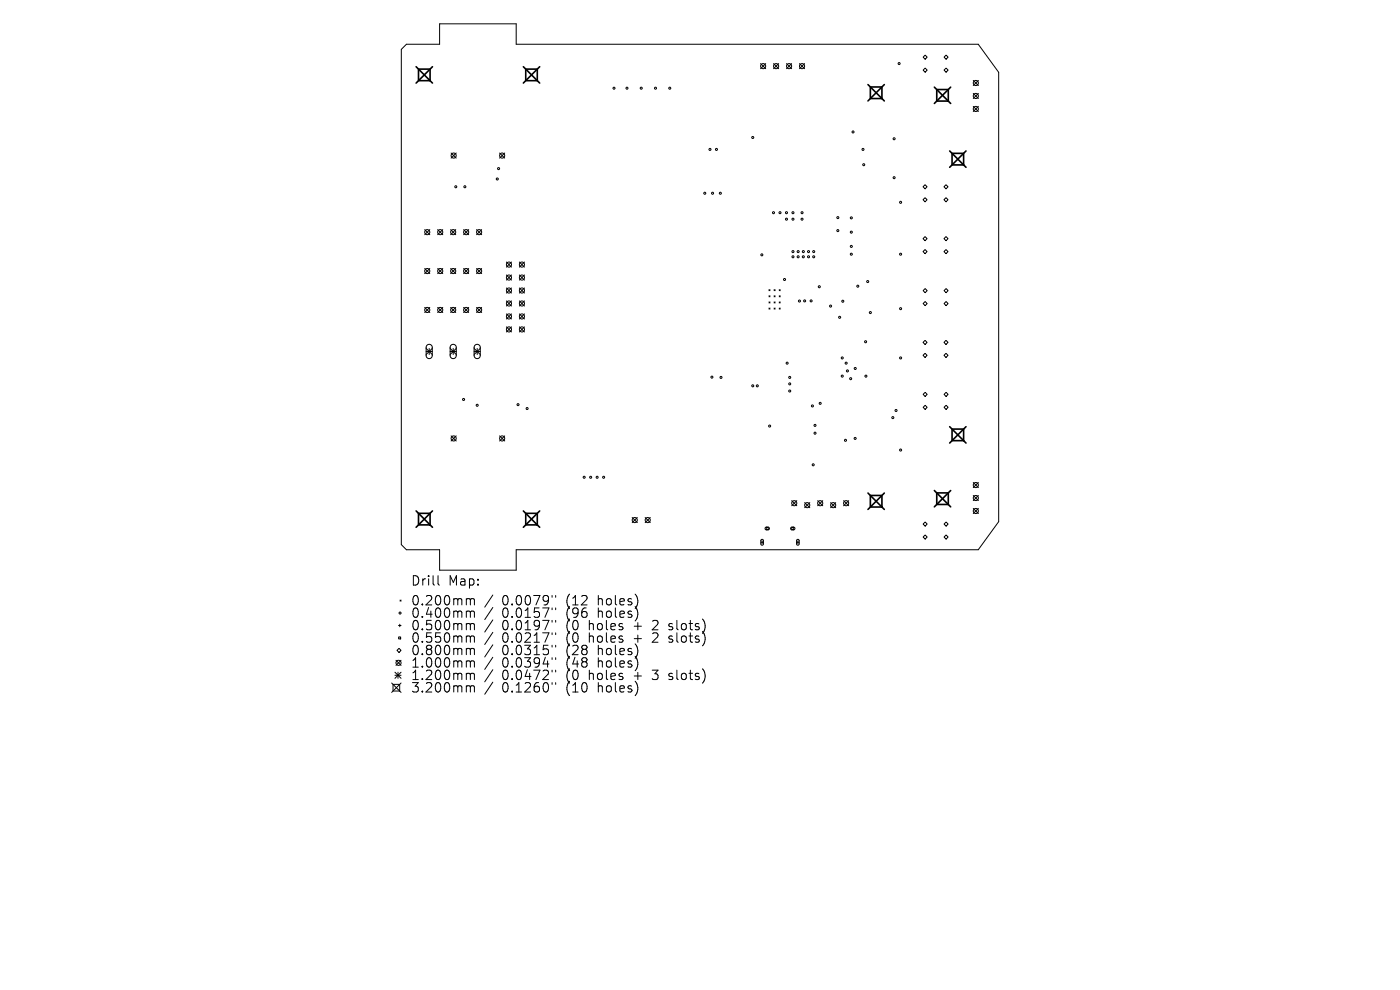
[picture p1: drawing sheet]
<svg xmlns="http://www.w3.org/2000/svg" width="297mm" height="210mm" viewBox="0 0 297 210" stroke-linecap="round" stroke-linejoin="round" font-family="sans-serif">
<defs><g id="words">
<g font-size="2.8">
<text x="87.1" y="124.5">Drill</text>
<text x="95.1" y="124.5">Map:</text>
<text x="87.1" y="128.7">0.200mm</text>
<text x="87.1" y="131.3">0.400mm</text>
<text x="106.5" y="128.7">0.0079&quot;</text>
<text x="106.5" y="131.3">0.0157&quot;</text>
<text x="120.3" y="128.7">(12</text>
<text x="120.3" y="131.3">(96</text>
<text x="127.1" y="128.7">holes)</text>
<text x="127.1" y="131.3">holes)</text>
<text x="87.1" y="134">0.500mm</text>
<text x="87.1" y="136.6">0.550mm</text>
<text x="106.5" y="134">0.0197&quot;</text>
<text x="106.5" y="136.6">0.0217&quot;</text>
<text x="120.3" y="134">(0</text>
<text x="120.3" y="136.6">(0</text>
<text x="125.2" y="134">holes</text>
<text x="125.2" y="136.6">holes</text>
<text x="134.9" y="134">+</text>
<text x="134.9" y="136.6">+</text>
<text x="139.1" y="134">2</text>
<text x="139.1" y="136.6">2</text>
<text x="142.8" y="134">slots)</text>
<text x="142.8" y="136.6">slots)</text>
<text x="87.1" y="139.3">0.800mm</text>
<text x="87.1" y="141.9">1.000mm</text>
<text x="106.5" y="139.3">0.0315&quot;</text>
<text x="106.5" y="141.9">0.0394&quot;</text>
<text x="120.3" y="139.3">(28</text>
<text x="120.3" y="141.9">(48</text>
<text x="127.1" y="139.3">holes)</text>
<text x="127.1" y="141.9">holes)</text>
<text x="87.1" y="144.5">1.200mm</text>
<text x="87.1" y="147.2">3.200mm</text>
<text x="106.5" y="144.5">0.0472&quot;</text>
<text x="106.5" y="147.2">0.1260&quot;</text>
<text x="120.3" y="144.5">(0</text>
<text x="120.3" y="147.2">(10</text>
<text x="125.2" y="144.5">holes</text>
<text x="127.1" y="147.2">holes)</text>
<text x="134.9" y="144.5">+</text>
<text x="139.1" y="144.5">3</text>
<text x="142.8" y="144.5">slots)</text>
</g>
</g></defs>
<g fill="none" stroke="#000" stroke-width=".21">
<path d="M85.1 10.5l1.1-1.1h7.1v-4.3h16.2v4.3h98l4.4 5.9v95.4l-4.4 5.9h-98v4.4h-16.2v-4.4h-7.1l-1.1-1.1zM161.4 13.5l1 1.1M162.4 13.5l-1 1.1M164.1 13.5l1.1 1.1M165.2 13.5l-1.1 1.1M166.9 13.5l1 1.1M167.9 13.5l-1 1.1M169.6 13.5l1.1 1.1M170.7 13.5l-1.1 1.1M195.8 12.1l.5-.4 .4 .4-.4 .5zM196.3 14.4l.4 .5-.4 .4-.5-.4zM200.3 12.1l.4-.4 .4 .4-.4 .5z"/>
<path d="M200.7 14.4l.4 .5-.4 .4-.4-.4zM206.5 17.1l1.1 1M206.5 19.8l1.1 1.1M207.6 19.8l-1.1 1.1M207.6 17.1l-1.1 1M95.7 32.5l1.1 1M96.8 32.5l-1.1 1M106 32.5l1.1 1M107.1 32.5l-1.1 1M195.8 39.6l.4-.4 .5 .4-.5 .5zM200.7 39.2l.4 .4-.4 .5-.4-.5zM206.5 22.6l1.1 1.1"/>
<path d="M207.6 22.6l-1.1 1.1M90.1 48.7l1.1 1.1M90.1 57l1.1 1M91.2 48.7l-1.1 1.1M91.2 57l-1.1 1M92.8 48.7l1.1 1.1M92.8 57l1.1 1M93.9 48.7l-1.1 1.1M93.9 57l-1.1 1M95.6 48.7l1.1 1.1M95.6 57l1.1 1M96.7 48.7l-1.1 1.1"/>
<path d="M96.7 57l-1.1 1M98.4 57l1 1M98.4 48.7l1 1.1M99.4 48.7l-1 1.1M99.4 57l-1 1M101.1 57l1.1 1M101.1 48.7l1.1 1.1M102.2 48.7l-1.1 1.1M102.2 57l-1.1 1M107.4 55.6l1.1 1.1M107.4 58.3l1.1 1.1M108.5 55.6l-1.1 1.1"/>
<path d="M108.5 58.3l-1.1 1.1M110.2 58.3l1.1 1.1M110.2 55.6l1.1 1.1M111.3 55.6l-1.1 1.1M111.3 58.3l-1.1 1.1M195.8 42.4l.4-.5 .5 .5-.5 .4zM195.8 50.6l.4-.4 .5 .4-.5 .5zM195.8 53.4l.4-.5 .5 .5-.5 .4zM200.3 42.4l.4-.5 .4 .5-.4 .4zM200.7 50.2l.4 .4-.4 .5-.4-.5zM200.7 52.9l.4 .5-.4 .4-.4-.4zM90.1 65.2l1.1 1.1"/>
<path d="M90.4 73.9l1.3 1.3M90.4 74.6h1.3M91.1 73.9v1.3M91.2 65.2l-1.1 1.1M91.7 73.9l-1.3 1.3M92.8 65.2l1.1 1.1M93.9 65.2l-1.1 1.1M95.5 74.6h1.3M95.5 73.9l1.3 1.3M95.6 65.2l1.1 1.1M96.1 73.9v1.3M96.7 65.2l-1.1 1.1"/>
<path d="M96.8 73.9l-1.3 1.3M98.4 65.2l1 1.1M99.4 65.2l-1 1.1M100.6 74.6h1.3M100.6 73.9l1.3 1.3M101.1 65.2l1.1 1.1M101.2 73.9v1.3M101.9 73.9l-1.3 1.3M102.2 65.2l-1.1 1.1M107.4 61.1l1.1 1.1M107.4 63.8l1.1 1.1M107.4 66.6l1.1 1.1"/>
<path d="M107.4 69.3l1.1 1.1M108.5 61.1l-1.1 1.1M108.5 63.8l-1.1 1.1M108.5 66.6l-1.1 1.1M108.5 69.3l-1.1 1.1M110.2 61.1l1.1 1.1M110.2 63.8l1.1 1.1M110.2 66.6l1.1 1.1M110.2 69.3l1.1 1.1M111.3 61.1l-1.1 1.1M111.3 63.8l-1.1 1.1M111.3 66.6l-1.1 1.1"/>
<path d="M111.3 69.3l-1.1 1.1M163.1 61.4l.3 .3M163.1 62.7l.3 .3M163.1 64l.3 .3M163.1 65.3l.3 .3M163.4 61.4l-.3 .3M163.4 62.7l-.3 .3M163.4 64l-.3 .3M163.4 65.3l-.3 .3M164.2 61.4l.2 .3M164.2 62.7l.2 .3M164.2 64l.2 .3"/>
<path d="M164.2 65.3l.2 .3M164.4 61.4l-.2 .3M164.4 62.7l-.2 .3M164.4 64l-.2 .3M164.4 65.3l-.2 .3M165.3 61.4l.2 .3M165.3 62.7l.2 .3M165.3 64l.2 .3M165.3 65.3l.2 .3M165.5 61.4l-.2 .3M165.5 62.7l-.2 .3M165.5 64l-.2 .3"/>
<path d="M165.5 65.3l-.2 .3M195.8 75.4l.4-.5 .5 .5-.5 .4zM196.2 72.2l.5 .4-.5 .5-.4-.5zM196.3 61.2l.4 .4-.4 .5-.5-.5zM196.3 64l.4 .4-.4 .4-.5-.4zM200.3 75.4l.4-.5 .4 .5-.4 .4zM200.7 72.2l.4 .4-.4 .5-.4-.5zM200.7 61.2l.4 .4-.4 .5-.4-.5zM200.7 64l.4 .4-.4 .4-.4-.4zM95.7 92.5l1.1 1M96.8 92.5l-1.1 1M106 92.5l1.1 1"/>
<path d="M107.1 92.5l-1.1 1M196.3 83.2l.4 .5-.4 .4-.5-.4zM196.3 86l.4 .4-.4 .4-.5-.4zM200.7 83.2l.4 .5-.4 .4-.4-.4zM200.7 86l.4 .4-.4 .4-.4-.4zM134.1 109.8l1.1 1.1M135.2 109.8l-1.1 1.1M136.9 109.8l1.1 1.1M138 109.8l-1.1 1.1M161.4 115h.6M161.7 114.8v.5M162.6 111.9h.4v.4h-.4z"/>
<path d="M168 106.2l1 1.1M168 111.9h.4v.4h-.4zM169 115h.5M169 106.2l-1 1.1M169.3 114.8v.5M170.7 106.6l1.1 1.1M171.8 106.6l-1.1 1.1M173.5 106.2l1 1.1M174.5 106.2l-1 1.1M176.2 106.6l1.1 1.1M177.3 106.6l-1.1 1.1M179 106.2l1 1.1"/>
<path d="M180 106.2l-1 1.1M196.3 110.7l.4 .5-.4 .4-.5-.4zM196.3 113.5l.4 .4-.4 .5-.5-.5zM200.7 110.7l.4 .5-.4 .4-.4-.4zM200.7 113.5l.4 .4-.4 .5-.4-.5zM206.5 105.1l1.1 1.1M206.5 102.4l1.1 1M206.5 107.9l1.1 1M207.6 102.4l-1.1 1M207.6 105.1l-1.1 1.1M207.6 107.9l-1.1 1M84.2 138l.5-.5 .4 .5-.4 .4z"/>
<path d="M84.5 132.7h.6M84.6 135.1h.4v.4h-.4zM84.8 132.4v.6M84.9 127.3l.2 .2M85.1 127.3l-.2 .2M92.9 122.1v1.7l.3 .3M99.2 127l.5 .1 .1 .2M99.2 129.6l.5 .1 .1 .2M99.2 132.3h.3l.3 .3M99.2 134.9l.5 .1 .1 .2M99.2 137.5l.5 .1 .1 .2M99.8 127.3l.3-.3 .4 .1 .1 1.2"/>
<path d="M99.8 127.3v1M99.8 129.9v1.1M99.8 132.6v1M99.8 135.2v1M99.8 137.8v1.1M99.8 129.9l.3-.3 .4 .1 .1 1.3M99.8 132.6l.3-.3 .4 .1 .1 1.2M99.8 135.2l.3-.3 .4 .1 .1 1.2M99.8 137.8l.3-.3 .4 .1 .1 1.3M104.5 126.2l-1.7 2.6M104.5 128.9l-1.7 2.5M104.5 131.5l-1.7 2.6"/>
<path d="M104.5 134.1l-1.7 2.6M104.5 136.8l-1.7 2.6M104.5 139.4l-1.7 2.6M117.1 126.3v.4M117.1 129v.3M117.1 131.6v.4M117.1 134.2v.4M117.1 136.9v.4M117.1 139.5v.4M117.9 126.3v.4M117.9 129v.3M117.9 131.6v.4"/>
<path d="M117.9 134.2v.4M117.9 136.9v.4M117.9 139.5v.4M141.9 133.5l.2 .1M141.9 136.1l.2 .1M142 132.4v.4M142 135v.5M83.1 144.9l2 2M83.4 145.2h1.4v1.4h-1.4zM83.8 142.6l1.3 1.3M83.8 143.2h1.3M84 140.1l1.1 1"/>
<path d="M84.4 142.6v1.3M85.1 140.1l-1.1 1M85.1 142.6l-1.3 1.3M85.1 144.9l-2 2M99.2 140.2l.5 .1 .1 .2M99.2 142.8l.5 .1 .1 .2M99.2 145.5l.5 .1 .1 .2M99.8 140.5v1M99.8 143.1v1.1M99.8 145.8v1M99.8 140.5l.3-.3 .4 .1 .1 1.2M99.8 143.1l.3-.3 .4 .1 .1 1.3"/>
<path d="M99.8 145.8l.3-.3 .4 .1 .1 1.2M104.5 142.1l-1.7 2.5M104.5 144.7l-1.7 2.6M117.1 142.2v.3M117.1 144.8v.4M117.9 142.2v.3M117.9 144.8v.4M141.9 144.1l.2 .1M142 142.9v.5"/>
<circle cx="130.3" cy="18.7" r=".22"/>
<circle cx="133" cy="18.7" r=".22"/>
<circle cx="136" cy="18.7" r=".22"/>
<circle cx="139.1" cy="18.7" r=".22"/>
<circle cx="142.1" cy="18.7" r=".22"/>
<circle cx="161.9" cy="14" r=".54"/>
<circle cx="164.6" cy="14" r=".54"/>
<circle cx="167.4" cy="14" r=".54"/>
<circle cx="170.1" cy="14" r=".54"/>
<circle cx="190.7" cy="13.5" r=".22"/>
<circle cx="207" cy="17.6" r=".54"/>
<circle cx="96.2" cy="33" r=".54"/>
<circle cx="96.7" cy="39.6" r=".22"/>
<circle cx="98.6" cy="39.6" r=".22"/>
<circle cx="105.5" cy="38" r=".22"/>
<circle cx="105.8" cy="35.8" r=".22"/>
<circle cx="106.5" cy="33" r=".54"/>
<circle cx="150.6" cy="31.7" r=".22"/>
<circle cx="152" cy="31.7" r=".22"/>
<circle cx="159.7" cy="29.2" r=".22"/>
<circle cx="181" cy="28" r=".22"/>
<circle cx="183.1" cy="31.7" r=".22"/>
<circle cx="183.2" cy="34.9" r=".22"/>
<circle cx="189.7" cy="29.4" r=".22"/>
<circle cx="189.7" cy="37.7" r=".22"/>
<circle cx="207" cy="20.4" r=".54"/>
<circle cx="207" cy="23.1" r=".54"/>
<circle cx="90.6" cy="49.2" r=".54"/>
<circle cx="90.6" cy="57.5" r=".54"/>
<circle cx="93.4" cy="49.2" r=".54"/>
<circle cx="93.4" cy="57.5" r=".54"/>
<circle cx="96.1" cy="49.2" r=".54"/>
<circle cx="96.1" cy="57.5" r=".54"/>
<circle cx="98.9" cy="57.5" r=".54"/>
<circle cx="98.9" cy="49.2" r=".54"/>
<circle cx="101.6" cy="49.2" r=".54"/>
<circle cx="101.6" cy="57.5" r=".54"/>
<circle cx="108" cy="58.9" r=".54"/>
<circle cx="108" cy="56.1" r=".54"/>
<circle cx="110.7" cy="58.9" r=".54"/>
<circle cx="110.7" cy="56.1" r=".54"/>
<circle cx="149.5" cy="41" r=".22"/>
<circle cx="151.2" cy="41" r=".22"/>
<circle cx="152.8" cy="41" r=".22"/>
<circle cx="161.6" cy="54.1" r=".22"/>
<circle cx="164.1" cy="45.1" r=".22"/>
<circle cx="165.5" cy="45.1" r=".22"/>
<circle cx="166.4" cy="59.3" r=".22"/>
<circle cx="166.8" cy="46.5" r=".22"/>
<circle cx="166.8" cy="45.1" r=".22"/>
<circle cx="168.2" cy="46.5" r=".22"/>
<circle cx="168.2" cy="45.1" r=".22"/>
<circle cx="168.2" cy="54.5" r=".22"/>
<circle cx="168.2" cy="53.4" r=".22"/>
<circle cx="169.3" cy="54.5" r=".22"/>
<circle cx="169.3" cy="53.4" r=".22"/>
<circle cx="170.1" cy="46.5" r=".22"/>
<circle cx="170.1" cy="45.1" r=".22"/>
<circle cx="170.4" cy="54.5" r=".22"/>
<circle cx="170.4" cy="53.4" r=".22"/>
<circle cx="171.5" cy="54.5" r=".22"/>
<circle cx="171.5" cy="53.4" r=".22"/>
<circle cx="172.6" cy="54.5" r=".22"/>
<circle cx="172.6" cy="53.4" r=".22"/>
<circle cx="177.7" cy="46.2" r=".22"/>
<circle cx="177.7" cy="48.9" r=".22"/>
<circle cx="180.6" cy="46.2" r=".22"/>
<circle cx="180.6" cy="53.9" r=".22"/>
<circle cx="180.6" cy="52.3" r=".22"/>
<circle cx="180.6" cy="49.2" r=".22"/>
<circle cx="184.1" cy="59.7" r=".22"/>
<circle cx="191.1" cy="53.9" r=".22"/>
<circle cx="191.1" cy="42.9" r=".22"/>
<circle cx="90.6" cy="65.8" r=".54"/>
<circle cx="93.4" cy="65.8" r=".54"/>
<circle cx="96.1" cy="65.8" r=".54"/>
<circle cx="98.9" cy="65.8" r=".54"/>
<circle cx="101.6" cy="65.8" r=".54"/>
<circle cx="108" cy="67.1" r=".54"/>
<circle cx="108" cy="61.6" r=".54"/>
<circle cx="108" cy="64.4" r=".54"/>
<circle cx="108" cy="69.9" r=".54"/>
<circle cx="110.7" cy="67.1" r=".54"/>
<circle cx="110.7" cy="61.6" r=".54"/>
<circle cx="110.7" cy="64.4" r=".54"/>
<circle cx="110.7" cy="69.9" r=".54"/>
<circle cx="167" cy="77" r=".22"/>
<circle cx="169.6" cy="63.9" r=".22"/>
<circle cx="170.7" cy="63.8" r=".22"/>
<circle cx="172.1" cy="63.8" r=".22"/>
<circle cx="173.8" cy="60.8" r=".22"/>
<circle cx="176.2" cy="64.9" r=".22"/>
<circle cx="178.1" cy="67.3" r=".22"/>
<circle cx="178.7" cy="79.8" r=".22"/>
<circle cx="178.7" cy="75.9" r=".22"/>
<circle cx="178.8" cy="63.9" r=".22"/>
<circle cx="179.5" cy="77" r=".22"/>
<circle cx="179.8" cy="78.7" r=".22"/>
<circle cx="181.4" cy="78.2" r=".22"/>
<circle cx="182" cy="60.7" r=".22"/>
<circle cx="183.6" cy="72.5" r=".22"/>
<circle cx="183.7" cy="79.8" r=".22"/>
<circle cx="184.6" cy="66.3" r=".22"/>
<circle cx="191.1" cy="75.9" r=".22"/>
<circle cx="191.1" cy="65.5" r=".22"/>
<circle cx="96.2" cy="93" r=".54"/>
<circle cx="98.3" cy="84.7" r=".22"/>
<circle cx="101.2" cy="86" r=".22"/>
<circle cx="106.5" cy="93" r=".54"/>
<circle cx="109.9" cy="85.8" r=".22"/>
<circle cx="111.8" cy="86.7" r=".22"/>
<circle cx="151" cy="80" r=".22"/>
<circle cx="153" cy="80.1" r=".22"/>
<circle cx="159.7" cy="81.8" r=".22"/>
<circle cx="160.7" cy="81.8" r=".22"/>
<circle cx="163.3" cy="90.4" r=".22"/>
<circle cx="167.5" cy="81.4" r=".22"/>
<circle cx="167.5" cy="80.1" r=".22"/>
<circle cx="167.5" cy="82.9" r=".22"/>
<circle cx="172.3" cy="86.1" r=".22"/>
<circle cx="172.5" cy="98.6" r=".22"/>
<circle cx="172.9" cy="90.2" r=".22"/>
<circle cx="172.9" cy="91.9" r=".22"/>
<circle cx="174" cy="85.6" r=".22"/>
<circle cx="179.4" cy="93.4" r=".22"/>
<circle cx="180.5" cy="80.3" r=".22"/>
<circle cx="181.4" cy="93" r=".22"/>
<circle cx="189.4" cy="88.6" r=".22"/>
<circle cx="190.1" cy="87.1" r=".22"/>
<circle cx="191.1" cy="95.5" r=".22"/>
<circle cx="123.9" cy="101.2" r=".22"/>
<circle cx="125.3" cy="101.2" r=".22"/>
<circle cx="126.7" cy="101.2" r=".22"/>
<circle cx="128.1" cy="101.2" r=".22"/>
<circle cx="134.7" cy="110.3" r=".54"/>
<circle cx="137.4" cy="110.3" r=".54"/>
<circle cx="168.5" cy="106.7" r=".54"/>
<circle cx="171.2" cy="107.2" r=".54"/>
<circle cx="174" cy="106.7" r=".54"/>
<circle cx="176.8" cy="107.2" r=".54"/>
<circle cx="179.5" cy="106.7" r=".54"/>
<circle cx="207" cy="102.9" r=".54"/>
<circle cx="207" cy="108.4" r=".54"/>
<circle cx="207" cy="105.6" r=".54"/>
<circle cx="84.9" cy="130" r=".22"/>
<circle cx="84.5" cy="140.6" r=".54"/>
</g>
<path d="M90.6 73.2l.7-.1 .4 .5v1.9l-.2 .4-.3 .2-.5-.1-.3-.5v-1.9zM95.7 73.2l.7-.1 .4 .5v1.9l-.2 .4-.3 .2-.5-.1-.3-.5v-1.9zM100.8 73.2l.7-.1 .4 .5v1.9l-.2 .4-.4 .2-.4-.1-.3-.5v-1.9zM161.5 114.5l.3-.1 .1 .2v.8l-.2 .3-.3-.3zM162.4 111.9l.6-.1 .2 .4-.2 .2h-.5l-.2-.2zM167.8 111.9l.6-.1 .2 .4-.2 .2h-.5l-.2-.2zM169.1 114.5l.2-.1 .2 .2v.8l-.2 .3-.3-.3z" fill="none" stroke="#000" stroke-width=".22"/>
<g fill="none" stroke="#000" stroke-width=".35">
<path d="M88.3 14.2l3.4 3.4M88.8 14.7h2.4v2.4h-2.4zM91.7 14.2l-3.4 3.4M111 14.2l3.5 3.4M111.5 14.7h2.5v2.4h-2.5zM114.5 14.2l-3.5 3.4M184.1 17.9l3.5 3.5M184.6 18.5h2.5v2.4h-2.5zM187.6 17.9l-3.5 3.5M198.2 18.5l3.5 3.5M198.7 19h2.5v2.4h-2.5zM201.7 18.5l-3.5 3.5"/>
<path d="M201.5 32l3.4 3.5M202 32.5h2.4v2.5h-2.4zM204.9 32l-3.4 3.5M201.5 90.5l3.4 3.5M202 91h2.4v2.5h-2.4zM204.9 90.5l-3.4 3.5M88.3 108.4l3.4 3.5M88.8 108.9h2.4v2.4h-2.4zM91.7 108.4l-3.4 3.5M111 108.4l3.5 3.5M111.5 108.9h2.5v2.4h-2.5zM114.5 108.4l-3.5 3.5"/>
<path d="M184.1 104.6l3.5 3.5M184.6 105.1h2.5v2.5h-2.5zM187.6 104.6l-3.5 3.5M198.2 104.1l3.5 3.4M198.7 104.6h2.5v2.4h-2.5zM201.7 104.1l-3.5 3.4"/>
</g>
<use href="#words"/>
</svg>
